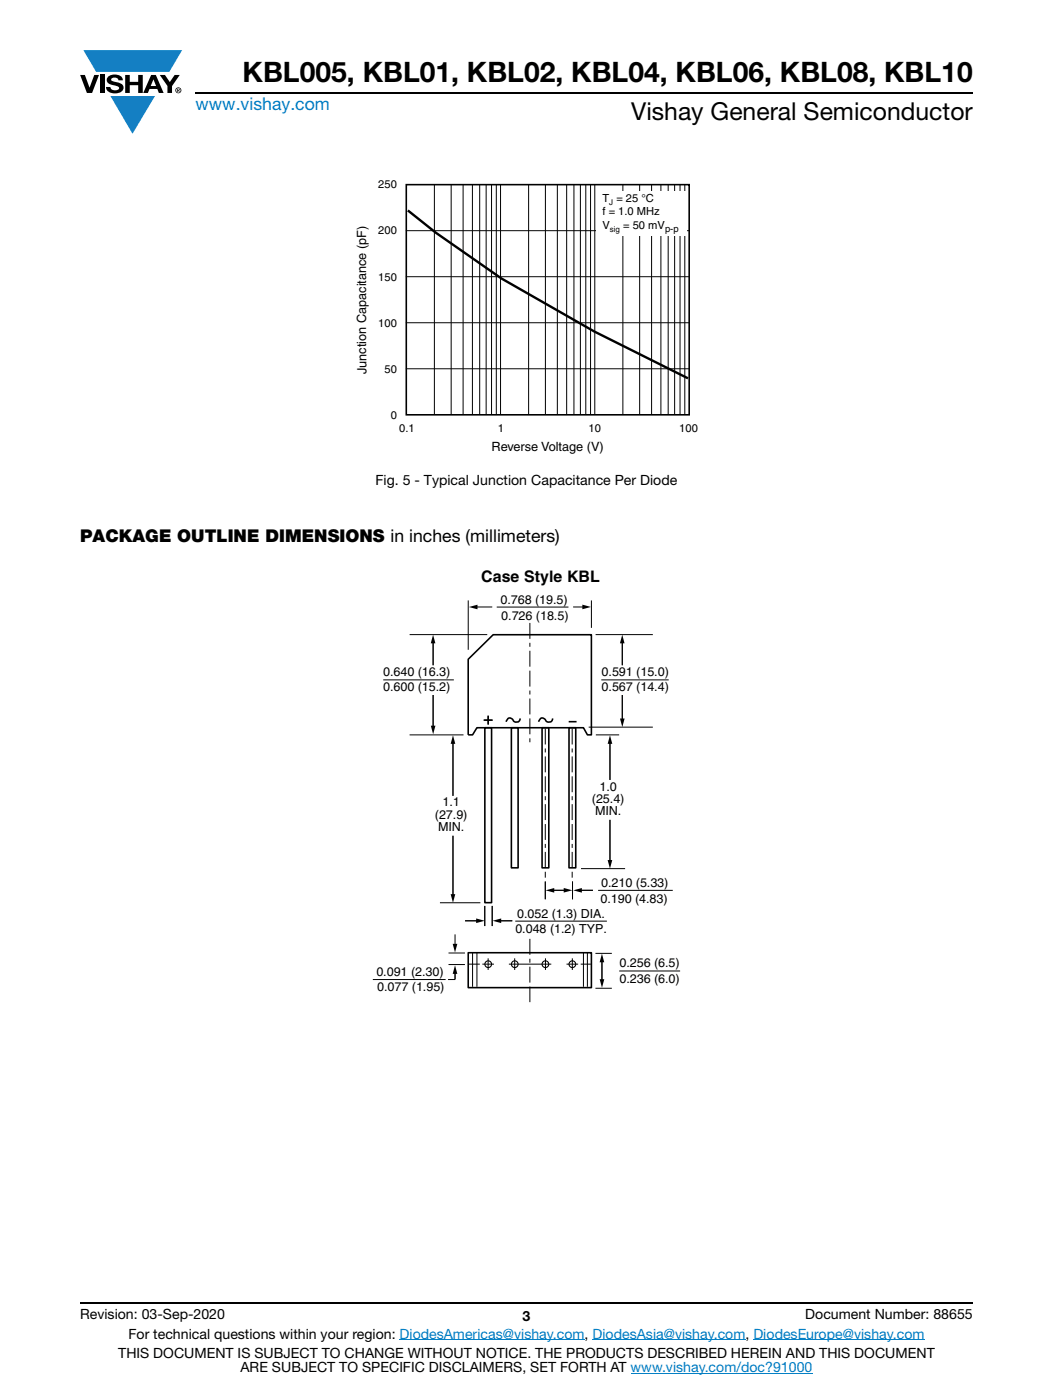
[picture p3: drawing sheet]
<svg xmlns="http://www.w3.org/2000/svg" width="210mm" height="279mm" viewBox="0 0 210 279" stroke-linecap="round" stroke-linejoin="round" font-family="sans-serif">
<defs><g id="words">
<text font-size="5.6" x="48.4" y="16.4">KBL005, KBL01, KBL02, KBL04, KBL06, KBL08, KBL10</text>
<text font-size="4.9" x="125.9" y="23.9">Vishay General Semiconductor</text>
<text font-size="3.5" fill="#007ec4" x="39" y="22">www.vishay.com</text>
<text font-size="3.5" x="16" y="108.2">PACKAGE OUTLINE DIMENSIONS in inches (millimeters)</text>
<text font-size="3.2" x="96" y="116.1">Case Style KBL</text>
<g font-size="2.8">
<text x="74.9" y="96.8">Fig. 5 - Typical Junction Capacitance Per Diode</text>
<text x="16" y="263.3">Revision: 03-Sep-2020</text>
<text x="104.2" y="263.6">3</text>
<text x="160.6" y="263.3">Document Number: 88655</text>
<text x="25.6" y="267.1">For technical questions within your region: DiodesAmericas@vishay.com, DiodesAsia@vishay.com, DiodesEurope@vishay.com</text>
<text x="23.6" y="271">THIS DOCUMENT IS SUBJECT TO CHANGE WITHOUT NOTICE. THE PRODUCTS DESCRIBED HEREIN AND THIS DOCUMENT</text>
<text x="48" y="273.8">ARE SUBJECT TO SPECIFIC DISCLAIMERS, SET FORTH AT www.vishay.com/doc?91000</text>
</g>
<g font-size="2.5">
<text x="73.1" y="74.6" transform="rotate(-90 73.1 74.6)">Junction Capacitance (pF)</text>
<text x="98" y="90.1">Reverse Voltage (V)</text>
<text x="99.8" y="120.5">0.768 (19.5)</text>
<text x="100" y="123.8">0.726 (18.5)</text>
<text x="76.4" y="138">0.600 (15.2)</text>
<text x="76.4" y="135">0.640 (16.3)</text>
<text x="120" y="138">0.567 (14.4)</text>
<text x="120" y="135">0.591 (15.0)</text>
<text x="88.2" y="161">1.1</text>
<text x="118" y="160.2">(25.4)</text>
<text x="119.5" y="157.8">1.0</text>
<text x="86.7" y="163.4">(27.9)</text>
<text x="87.3" y="165.8">MIN.</text>
<text x="118.7" y="162.6">MIN.</text>
<text x="119.9" y="177">0.210 (5.33)</text>
<text x="103.1" y="183.1">0.052 (1.3) DIA.</text>
<text x="119.7" y="180.3">0.190 (4.83)</text>
<text x="102.8" y="186.1">0.048 (1.2) TYP.</text>
<text x="75.1" y="194.8">0.091 (2.30)</text>
<text x="75.2" y="197.8">0.077 (1.95)</text>
<text x="123.5" y="192.9">0.256 (6.5)</text>
<text x="123.5" y="196.2">0.236 (6.0)</text>
</g>
<g font-size="2.2">
<text x="75.4" y="37.6">250</text>
<text x="120.1" y="40.3">T = 25 °C</text>
<text x="75.4" y="46.8">200</text>
<text x="120.1" y="43">f = 1.0 MHz</text>
<text x="120.1" y="45.7">V</text>
<text x="124.3" y="45.7">= 50 mV</text>
<text x="75.4" y="56">150</text>
<text x="75.4" y="65.2">100</text>
<text x="76.7" y="74.4">50</text>
<text x="77.9" y="83.6">0</text>
<text x="79.6" y="86.1">0.1</text>
<text x="99.3" y="86.1">1</text>
<text x="117.4" y="86.1">10</text>
<text x="135.5" y="86.1">100</text>
</g>
<text font-size="1.9" x="132.6" y="46.3">p-p</text>
<g font-size="1.6">
<text x="121.5" y="41">J</text>
<text x="121.6" y="46.3">sig</text>
</g>
</g></defs>
<g fill="#147fc3">
<path d="M16.6 10h19.7l-2.5 4.3h-1.2h-13.4z"/>
<path d="M22 19.2h8.9l-4.5 7.5z"/>
</g>
<g fill="#000">
<path d="M16 15h.9l1 2.5 .9-2.5h.9l-1.3 3.6h-1.1zM19.9 15h.9v3.6h-.9zM21.6 15.3a2.1 2.1 0 0 1 2.8 .3l.1 .4h-.9a.79 .79 0 0 0-.7-.5 .79 .79 0 0 0-.7 .4l.2 .3 1 .2a1.08 1.08 0 0 1 1.2 1 1.08 1.08 0 0 1-1.1 1.2 1.73 1.73 0 0 1-2.4-1.2h.9a.96 .96 0 0 0 .8 .6 .96 .96 0 0 0 1-.4 1.31 1.31 0 0 0-1.3-.6 1.03 1.03 0 0 1-1-.6 1.03 1.03 0 0 1 .1-1.1zM25 15h.9v1.3h1.7v-1.3h.9v3.6h-.9v-1.6h-1.7v1.6h-.9zM31.9 15h1l1 1.4 .9-1.4h1l-1.5 2.2v1.4h-.9v-1.4z"/>
<path d="M30.6 15.8l.5 1.4h-1zM30.1 15l-1.5 3.6h.9l.3-.8h1.6l.3 .8h.9l-1.5-3.6z"/>
<path d="M35.5 17.8h.2v.2h-.2zM35.3 17.7v.7h.2v-.3l.3 .3-.1-.3 .1-.2v-.2z"/>
<path d="M35.1 18a.46 .46 0 0 1 .9 0 .46 .46 0 0 1-.9 0zM35 18a.6 .6 0 0 0 1.2 0 .6 .6 0 0 0-1.2 0z"/>
</g>
<path d="M39 18.6h155M16 260h178" fill="none" stroke="#000" stroke-width=".36"/>
<path d="M79.7 267.4h36.9M118.2 267.4h30.5M125.8 274h36.2M150.2 267.4h34.2" fill="none" stroke="#007ec4" stroke-width=".2"/>
<g fill="none" stroke="#000" stroke-width=".2">
<path d="M86.6 36.8v45.9M90 36.8v45.9M92.3 36.8v45.9M94.2 36.8v45.9M95.7 36.8v45.9M96.9 36.8v45.9M98 36.8v45.9M99 36.8v45.9M99.8 36.8v45.9M105.4 36.8v45.9M108.8 36.8v45.9M111.1 36.8v45.9"/>
<path d="M113 36.8v45.9M114.4 36.8v45.9M115.7 36.8v45.9M116.8 36.8v45.9M117.8 36.8v45.9M118.6 36.8v45.9M124.2 36.8v45.9M127.6 36.8v45.9M129.9 36.8v45.9M131.8 36.8v45.9M133.2 36.8v45.9M134.5 36.8v45.9"/>
<path d="M135.6 36.8v45.9M136.6 36.8v45.9"/>
</g>
<path d="M81 36.9h56.4v45.9h-56.4z" fill="none" stroke="#000" stroke-width=".32"/>
<path d="M81 55.2h56.4M81 46h56.4M81 73.6h56.4M81 64.4h56.4" fill="none" stroke="#050605" stroke-width=".2"/>
<path d="M81.3 42l5.6 4.5 13.1 9.1 18.5 10.6 18.7 9.3" fill="none" stroke="#000" stroke-width=".48"/>
<path d="M118.9 38.2h18.1v8.8h-18.1z" fill="#fff"/>
<g fill="none" stroke="#000" stroke-width=".2">
<path d="M93.4 119.8v9.9M117.9 119.8v5.5M76.4 135.7h14.1M81.7 126.7h15.5M86.4 128.1v4.7M86.4 138.7v6.4M94.9 121.1h3.3M99.1 121.2h14.3M114.3 121.1h2M118.8 126.7h11.4M119.9 135.7h13.5M124.1 128.1v4.7"/>
<path d="M124.1 138.7v5M81.7 146.7h10.7M90.3 148.1v10.7M117.4 145.1h12.8M118.8 146.7h4.7M121.6 148.1v7.6M90.3 166.8v12M108.7 175.9v3.6M110.2 177.7h2.5M114.2 175.9v3.6M115.7 177.7h2.5M115.9 173.4h8.8"/>
<path d="M119.3 177.7h14.9M121.6 163.6v8.4M74.3 195.5h14.6M87.7 180.2h8.1M89.3 195.5h1.5M89.4 192.5h3.3M89.4 190.2h3.3M90.7 186.5v2.2M90.7 194v1.5M92.7 183.8h2.6M93.5 192.4h2.2M94.2 190.1v6.8"/>
<path d="M95.1 190.1v6.8M96.2 192.4h2.3M96.7 180.8v4M97.3 191.3v2.3M98.1 180.8v4M99.6 183.8h2.6M101.5 192.4h8.4M102.6 191.3v2.3M102.8 183.8h18.2M108.8 191.3v2.3M113 192.4h2.3M114.1 191.3v2.3"/>
<path d="M115.8 192.4h2M116.3 190.1v6.8M117.1 190.1v6.8M118.7 197.2h3.3M118.7 190.3h3.3M120 191.7v4M123.5 193.8h12.1"/>
</g>
<g fill="#000">
<path d="M86.4 126.7l.4 1.7h-.9zM93.5 121.1l1.7-.4v.9zM116.1 120.7l1.7 .4-1.7 .5zM124.1 126.7l.4 1.7h-.9zM85.9 144.8h.9l-.4 1.7zM90.3 146.7l.5 1.8h-.9zM96.6 143.7h1.5zM97.3 143v1.5zM121.6 146.7l.5 1.8h-.9zM123.6 143.4h1l-.5 1.7zM89.9 178.4h.9l-.5 1.8zM108.8 177.7l1.7-.5v.9z"/>
<path d="M112.4 177.2l1.7 .5-1.7 .4zM114.3 177.7l1.7-.5v.9zM121.2 171.6h.9l-.5 1.8zM90.7 194v1.5zM90.3 188.4h.9l-.5 1.7zM90.7 192.6l.5 1.8h-.9zM95 183.3l1.7 .5-1.7 .4zM98.2 183.8l1.7-.5v.9zM119.6 195.4h.9l-.5 1.7zM120 190.3l.5 1.7h-.9z"/>
</g>
<path d="M93.4 131.6l4.9-4.9h19.6v20h-.8l-.7-1.5h-21.3l-.9 1.5h-.8zM96.6 143.7h1.5M96.7 145.2h1.3v34.9h-1.3zM97.3 143v1.5M102 145.2h1.3v28h-1.3zM103.7 143.4l-.1 .4-.6 .3-.6-.2-.1-.3-.5-.3a.77 .77 0 0 0-.9 .7M108.1 145.2h1.3v28h-1.3zM110.2 143.4l-.1 .4-.6 .3-.6-.2-.1-.3-.5-.3a.77 .77 0 0 0-.9 .7M113.4 144h1.6M113.5 145.2h1.3v28h-1.3zM93.4 190.1h24.5v7h-24.5z" fill="none" stroke="#000" stroke-width=".32"/>
<path d="M105.7 124.3v24.2M108.7 145.4v29.8M114.1 145.4v29.8M105.7 187.4v12.6" fill="none" stroke="#000" stroke-width=".2" stroke-dasharray="3.2 .8 .8 .8 3.2 .8" stroke-linecap="butt"/>
<g fill="none" stroke="#000" stroke-width=".22">
<circle cx="97.4" cy="192.4" r=".67"/>
<circle cx="102.6" cy="192.4" r=".67"/>
<circle cx="108.8" cy="192.4" r=".67"/>
<circle cx="114.1" cy="192.4" r=".67"/>
</g>
<use href="#words"/>
</svg>
